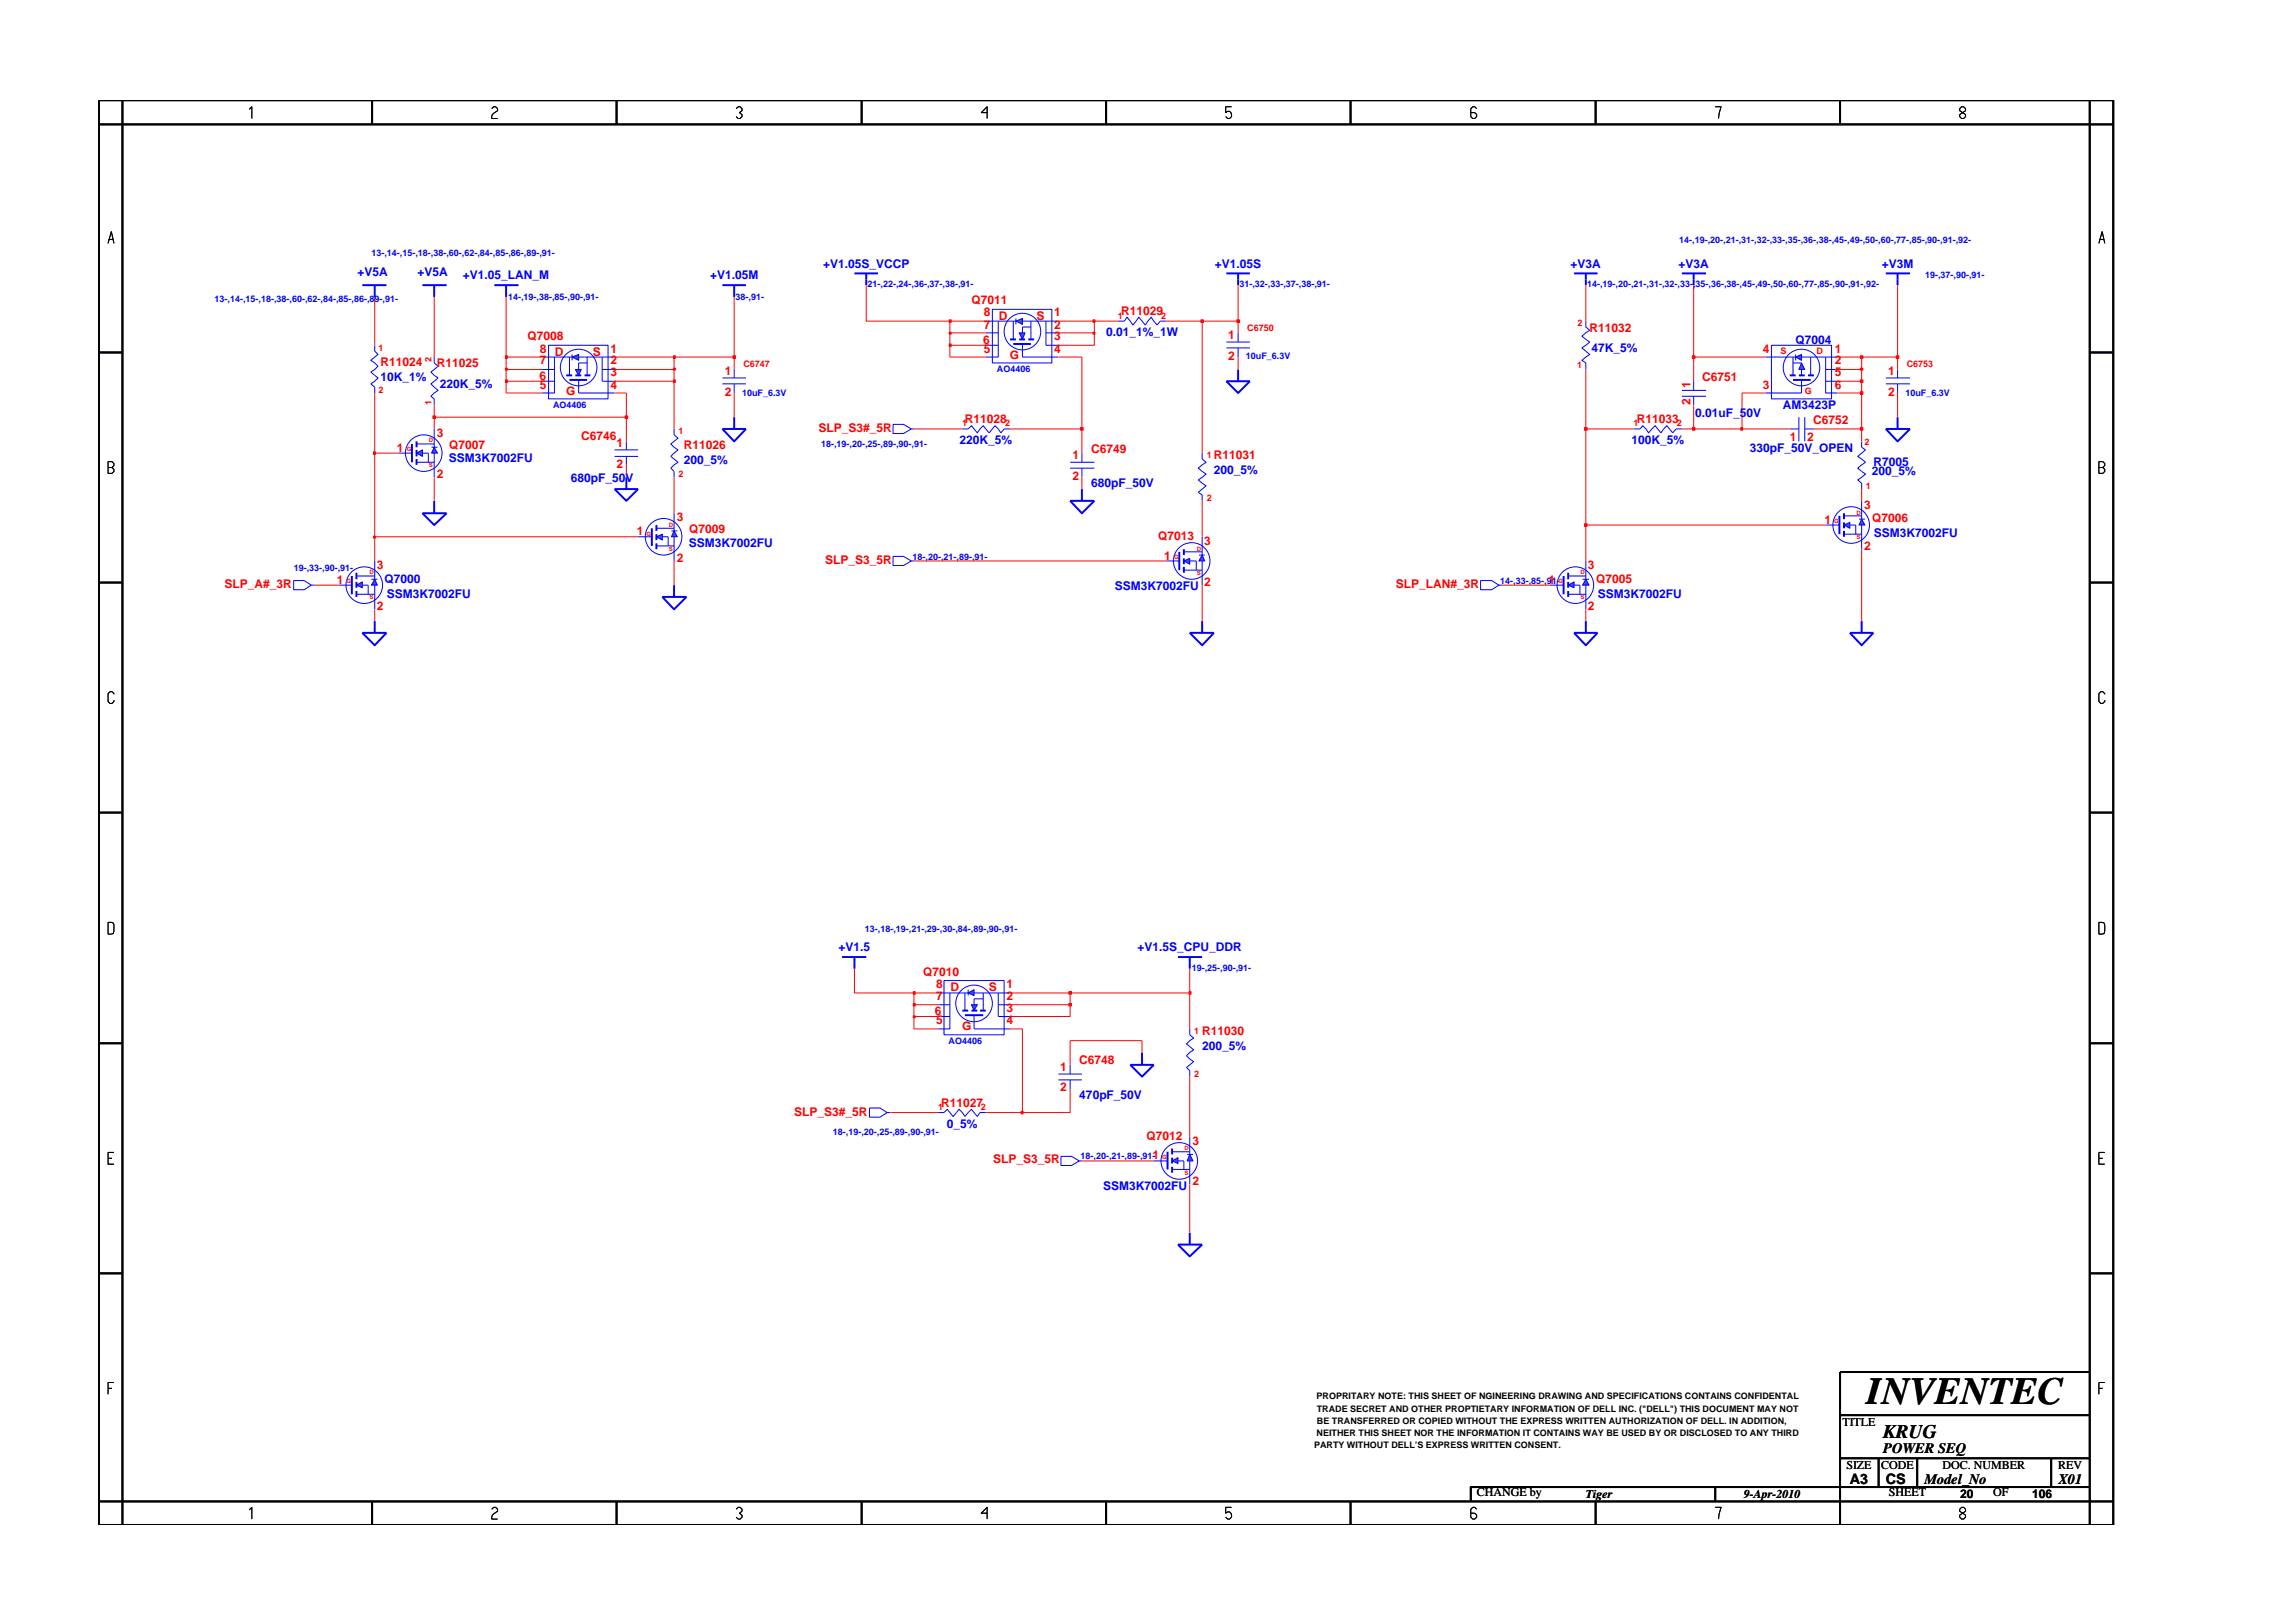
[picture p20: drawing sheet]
<svg xmlns="http://www.w3.org/2000/svg" width="297mm" height="210mm" viewBox="0 0 297 210" stroke-linecap="round" stroke-linejoin="round" font-family="sans-serif">
<defs><g id="words">
<text font-size="5" x="241.8" y="181.9">INVENTEC</text>
<text font-size="2.5" x="244" y="186.3">KRUG</text>
<g font-size="1.9">
<text x="244" y="188.2">POWER SEQ</text>
<text x="239.6" y="192.2">A3</text>
<text x="244.3" y="192.3">CS</text>
<text x="249.3" y="192.2">Model_No</text>
<text x="266.6" y="192.2">X01</text>
</g>
<g font-size="1.6" fill="#00f">
<text x="46.3" y="35.7">+V5A</text>
<text x="54.1" y="35.7">+V5A</text>
<text x="106.6" y="34.7">+V1.05S_VCCP</text>
<text x="157.4" y="34.7">+V1.05S</text>
<text x="203.5" y="34.7">+V3A</text>
<text x="217.4" y="34.7">+V3A</text>
<text x="243.8" y="34.7">+V3M</text>
<text x="60" y="36.2">+V1.05_LAN_M</text>
<text x="92" y="36.2">+V1.05M</text>
<text x="143.3" y="43.5">0.01_1%_1W</text>
<text x="206.2" y="45.6">47K_5%</text>
<text x="232.6" y="44.6">Q7004</text>
<text x="49.3" y="49.3">10K_1%</text>
<text x="57" y="50.2">220K_5%</text>
<text x="219.6" y="54">0.01uF_50V</text>
<text x="230.9" y="53">AM3423P</text>
<text x="58.2" y="59.9">SSM3K7002FU</text>
<text x="124.3" y="57.5">220K_5%</text>
<text x="211.3" y="57.5">100K_5%</text>
<text x="226.7" y="58.5">330pF_50V_OPEN</text>
<text x="73.9" y="62.5">680pF_50V</text>
<text x="88.6" y="60.1">200_5%</text>
<text x="141.3" y="63.1">680pF_50V</text>
<text x="157.3" y="61.4">200_5%</text>
<text x="242.5" y="61.5">200_5%</text>
<text x="242.7" y="60.3">R7005</text>
<text x="89.2" y="70.8">SSM3K7002FU</text>
<text x="242.7" y="69.6">SSM3K7002FU</text>
<text x="49.8" y="75.5">Q7000</text>
<text x="50.1" y="77.4">SSM3K7002FU</text>
<text x="144.4" y="76.5">SSM3K7002FU</text>
<text x="207" y="77.4">SSM3K7002FU</text>
<text x="108.6" y="123.2">+V1.5</text>
<text x="147.4" y="123.2">+V1.5S_CPU_DDR</text>
<text x="155.7" y="136">200_5%</text>
<text x="139.8" y="142.4">470pF_50V</text>
<text x="122.7" y="146.1">0_5%</text>
<text x="142.9" y="154.1">SSM3K7002FU</text>
</g>
<g font-size="1.6" fill="#f00">
<text x="125.8" y="39.4">Q7011</text>
<text x="127.4" y="41">8</text>
<text x="129.4" y="41.4">D</text>
<text x="134.3" y="41.4">S</text>
<text x="136.6" y="41">1</text>
<text x="145.2" y="40.8">R11029</text>
<text x="49.3" y="47.4">R11024</text>
<text x="56.6" y="47.5">R11025</text>
<text x="68.3" y="44.1">Q7008</text>
<text x="69.9" y="45.7">8</text>
<text x="69.9" y="47.2">7</text>
<text x="71.9" y="46.1">D</text>
<text x="76.8" y="46.1">S</text>
<text x="79.1" y="47.2">2</text>
<text x="79.1" y="45.7">1</text>
<text x="127.4" y="44.6">6</text>
<text x="127.4" y="42.6">7</text>
<text x="127.4" y="45.7">5</text>
<text x="130.8" y="46.5">G</text>
<text x="136.6" y="45.7">4</text>
<text x="136.6" y="42.6">2</text>
<text x="136.6" y="44.1">3</text>
<text x="159.1" y="44">1</text>
<text x="159.1" y="46.6">2</text>
<text x="205.9" y="43">R11032</text>
<text x="228.4" y="45.7">4</text>
<text x="237.7" y="45.7">1</text>
<text x="237.7" y="47.2">2</text>
<text x="69.9" y="49.2">6</text>
<text x="69.9" y="50.3">5</text>
<text x="73.3" y="51.1">G</text>
<text x="79.1" y="48.7">3</text>
<text x="79.1" y="50.3">4</text>
<text x="93.9" y="48.6">1</text>
<text x="93.9" y="51.3">2</text>
<text x="219" y="52.5" transform="rotate(-90 219 52.5)">2</text>
<text x="219" y="50.3" transform="rotate(-90 219 50.3)">1</text>
<text x="220.5" y="49.4">C6751</text>
<text x="228.4" y="50.3">3</text>
<text x="237.7" y="48.7">5</text>
<text x="237.7" y="50.3">6</text>
<text x="244.6" y="48.6">1</text>
<text x="244.6" y="51.3">2</text>
<text x="51.4" y="58.5">1</text>
<text x="56.6" y="56.7">3</text>
<text x="58.2" y="58.2">Q7007</text>
<text x="75.3" y="57">C6746</text>
<text x="79.9" y="57.9">1</text>
<text x="88.6" y="58.2">R11026</text>
<text x="106" y="56">SLP_S3#_5R</text>
<text x="125" y="54.8">R11028</text>
<text x="138.9" y="59.5">1</text>
<text x="141.3" y="58.6">C6749</text>
<text x="157.3" y="59.5">R11031</text>
<text x="212" y="54.8">R11033</text>
<text x="231.8" y="57.2">1</text>
<text x="234.1" y="57.2">2</text>
<text x="234.9" y="54.9">C6752</text>
<text x="56.6" y="61.9">2</text>
<text x="79.9" y="60.6">2</text>
<text x="138.9" y="62.2">2</text>
<text x="241.5" y="66">3</text>
<text x="82.5" y="69.4">1</text>
<text x="87.7" y="67.5">3</text>
<text x="89.3" y="69">Q7009</text>
<text x="150.1" y="70">Q7013</text>
<text x="156" y="70.6">3</text>
<text x="236.3" y="67.8">1</text>
<text x="241.5" y="71.2">2</text>
<text x="242.5" y="67.7">Q7006</text>
<text x="29.1" y="76.2">SLP_A#_3R</text>
<text x="43.6" y="75.6">1</text>
<text x="48.8" y="73.8">3</text>
<text x="87.7" y="72.8">2</text>
<text x="106.9" y="73.1">SLP_S3_5R</text>
<text x="150.8" y="72.5">1</text>
<text x="156" y="75.9">2</text>
<text x="180.8" y="76.2">SLP_LAN#_3R</text>
<text x="200.6" y="75.6">1</text>
<text x="205.7" y="73.8">3</text>
<text x="206.8" y="75.5">Q7005</text>
<text x="48.8" y="79">2</text>
<text x="205.7" y="79">2</text>
<text x="119.6" y="126.5">Q7010</text>
<text x="121.1" y="131.5">6</text>
<text x="121.3" y="128">8</text>
<text x="121.3" y="129.5">7</text>
<text x="123.1" y="128.4">D</text>
<text x="128.1" y="128.4">S</text>
<text x="130.4" y="128">1</text>
<text x="130.4" y="129.5">2</text>
<text x="130.4" y="131.1">3</text>
<text x="121.3" y="132.6">5</text>
<text x="124.6" y="133.4">G</text>
<text x="130.4" y="132.6">4</text>
<text x="139.8" y="137.9">C6748</text>
<text x="155.7" y="134.1">R11030</text>
<text x="121.9" y="143.4">R11027</text>
<text x="137.3" y="138.7">1</text>
<text x="137.3" y="141.4">2</text>
<text x="102.9" y="144.5">SLP_S3#_5R</text>
<text x="148.5" y="147.7">Q7012</text>
<text x="154.5" y="148.4">3</text>
<text x="128.6" y="150.7">SLP_S3_5R</text>
<text x="149.3" y="150.1">1</text>
<text x="154.5" y="153.5">2</text>
</g>
<g font-size="1.6">
<text x="238.7" y="184.8">TITLE</text>
<text x="239.2" y="190.4">SIZE</text>
<text x="243.7" y="190.4">CODE</text>
<text x="251.7" y="190.4">DOC. NUMBER</text>
<text x="266.6" y="190.4">REV</text>
<text x="191.3" y="193.8">CHANGE by</text>
<text x="205.4" y="194.1">Tiger</text>
<text x="225.9" y="194.1">9-Apr-2010</text>
<text x="244.7" y="193.8">SHEET</text>
<text x="253.9" y="194.1">20</text>
<text x="258.2" y="193.8">OF</text>
<text x="263.3" y="194.1">106</text>
</g>
<g font-size="1.2" fill="#00f">
<text x="48.1" y="33.1">13-,14-,15-,18-,38-,60-,62-,84-,85-,86-,89-,91-</text>
<text x="217.5" y="31.5">14-,19-,20-,21-,31-,32-,33-,35-,36-,38-,45-,49-,50-,60-,77-,85-,90-,91-,92-</text>
<text x="27.8" y="39.1">13-,14-,15-,18-,38-,60-,62-,84-,85-,86-,89-,91-</text>
<text x="65.8" y="38.8">14-,19-,38-,85-,90-,91-</text>
<text x="95.3" y="38.8">38-,91-</text>
<text x="112.4" y="37.2">21-,22-,24-,36-,37-,38-,91-</text>
<text x="160.6" y="37.2">31-,32-,33-,37-,38-,91-</text>
<text x="205.6" y="37.2">14-,19-,20-,21-,31-,32-,33-,35-,36-,38-,45-,49-,50-,60-,77-,85-,90-,91-,92-</text>
<text x="249.4" y="36">19-,37-,90-,91-</text>
<text x="161.4" y="46.5">10uF_6.3V</text>
<text x="71.7" y="52.9">AO4406</text>
<text x="96.1" y="51.3">10uF_6.3V</text>
<text x="129.1" y="48.2">AO4406</text>
<text x="246.8" y="51.3">10uF_6.3V</text>
<text x="106.4" y="57.9">18-,19-,20-,25-,89-,90-,91-</text>
<text x="38" y="73.9">19-,33-,90-,91-</text>
<text x="118.2" y="72.5">18-,20-,21-,89-,91-</text>
<text x="194.3" y="75.6">14-,33-,85-,91-</text>
<text x="112" y="120.8">13-,18-,19-,21-,29-,30-,84-,89-,90-,91-</text>
<text x="154.4" y="125.8">19-,25-,90-,91-</text>
<text x="122.9" y="135.2">AO4406</text>
<text x="107.9" y="147.1">18-,19-,20-,25-,89-,90-,91-</text>
<text x="140" y="150.1">18-,20-,21-,89-,91-</text>
</g>
<g font-size="1.2" fill="#f00">
<text x="144.8" y="41.3">1</text>
<text x="150.4" y="41.3">2</text>
<text x="49.1" y="45.4">1</text>
<text x="55.9" y="46.9" transform="rotate(-90 55.9 46.9)">2</text>
<text x="96.3" y="47.5">C6747</text>
<text x="161.6" y="42.9">C6750</text>
<text x="204.3" y="47.7">1</text>
<text x="204.4" y="42.3">2</text>
<text x="230.7" y="45.9">S</text>
<text x="235.3" y="45.9">D</text>
<text x="247" y="47.5">C6753</text>
<text x="49.1" y="50.9">2</text>
<text x="55.9" y="52.5" transform="rotate(-90 55.9 52.5)">1</text>
<text x="233.8" y="51">G</text>
<text x="87.9" y="56.2">1</text>
<text x="124.7" y="55.2">1</text>
<text x="130.2" y="55.2">2</text>
<text x="156.3" y="59.4">1</text>
<text x="211.6" y="55.2">1</text>
<text x="217.2" y="55.2">2</text>
<text x="241.5" y="57.6">2</text>
<text x="87.9" y="61.8">2</text>
<text x="156.3" y="64.9">2</text>
<text x="241.7" y="63.4">1</text>
<text x="154.7" y="134">1</text>
<text x="121.5" y="143.8">1</text>
<text x="127.1" y="143.8">2</text>
<text x="154.7" y="139.5">2</text>
</g>
<g font-size="1.2">
<text x="170.6" y="181.3">PROPRITARY NOTE: THIS SHEET OF NGINEERING DRAWING AND SPECIFICATIONS CONTAINS CONFIDENTAL</text>
<text x="170.6" y="182.9">TRADE SECRET AND OTHER PROPTIETARY INFORMATION OF DELL INC. (&quot;DELL&quot;) THIS DOCUMENT MAY NOT</text>
<text x="170.6" y="184.4">BE TRANSFERRED OR COPIED WITHOUT THE EXPRESS WRITTEN AUTHORIZATION OF DELL. IN ADDITION,</text>
<text x="170.2" y="187.6">PARTY WITHOUT DELL’S EXPRESS WRITTEN CONSENT.</text>
<text x="170.6" y="186">NEITHER THIS SHEET NOR THE INFORMATION IT CONTAINS WAY BE USED BY OR DISCLOSED TO ANY THIRD</text>
</g>
<g font-size=".8" fill="#f00">
<text x="52.7" y="58.5">G</text>
<text x="55.6" y="57.3">D</text>
<text x="55.6" y="60.5">S</text>
<text x="83.8" y="69.4">G</text>
<text x="86.6" y="68.2">D</text>
<text x="86.6" y="71.4">S</text>
<text x="155.1" y="71.3">D</text>
<text x="237.6" y="67.8">G</text>
<text x="240.5" y="66.7">D</text>
<text x="240.5" y="69.8">S</text>
<text x="44.9" y="75.6">G</text>
<text x="47.9" y="74.4">D</text>
<text x="47.9" y="77.6">S</text>
<text x="152.1" y="72.4">G</text>
<text x="155.1" y="74.5">S</text>
<text x="201.9" y="75.6">G</text>
<text x="204.8" y="77.6">S</text>
<text x="204.8" y="74.4">D</text>
<text x="153.4" y="149">D</text>
<text x="150.6" y="150.2">G</text>
<text x="153.4" y="152.2">S</text>
</g>
</g></defs>
<path d="M144.8 41.6h.9l.3-.5 .8 1 .7-1 .9 1 .7-1 .8 1 .4-.5h.8M241.2 57.2v.7l.5 .4-1 .8 1 .8-1 .7 1 .8-1 .8 .5 .4v.8M236.5 68h1.8" fill="none" stroke="#00f" stroke-width=".13"/>
<path d="M238.3 66.8v2.4M239.6 82h3.1l-1.5 1.6zM241.2 80.5v1.5" fill="none" stroke="#00f" stroke-width=".25"/>
<path d="M241.2 67.3l.4 .7h-.8z" fill="#3c3cc8"/>
<path d="M240.8 67.3h.8M241.2 67.3l.4 .7h-.8z" fill="none" stroke="#00f" stroke-width=".13"/>
<path d="M238.9 68l.7-.3v.7z" fill="#3c3cc8"/>
<g fill="none" stroke="#00f" stroke-width=".13">
<path d="M233.4 49.2v1.7M238.9 68l.7-.3v.7zM238.9 69.2h2.3M238.9 66.8h2.3M239.6 68h.8v1.2M241.2 64.9v2.4M241.2 68v3.1"/>
<circle cx="239.8" cy="68" r="2.37"/>
</g>
<path d="M232.3 49.2h2.3M238.9 66.5v.8M238.9 67.7v.7M238.9 68.8v.7" fill="none" stroke="#00f" stroke-width=".25"/>
<path d="M232.6 46.3l.8-.4v.8z" fill="#3c3cc8"/>
<path d="M232.6 46.3l.8-.4v.8zM232.6 45.9v.8" fill="none" stroke="#00f" stroke-width=".13"/>
<path d="M233.4 47l.4 .9h-.8z" fill="#3c3cc8"/>
<g fill="none" stroke="#00f" stroke-width=".13">
<path d="M211.6 55.6h.9l.3-.5 .8 1 .8-1 .8 1 .7-1 .8 1 .4-.5h.8M228.7 46.3h3.9M228.7 50.9h4.7M229.5 44.7h7.8v7h-7.8zM232.3 46.3v2.3M232.3 47h1.1M233.4 47l.4 .9h-.8zM233.4 46.3h4.6M233.4 47.9v.7M234.6 46.3v2.3M236.5 46.3v4.6h1.5M236.5 49.4h1.5"/>
<path d="M236.5 47.9h1.5M200.8 75.8h1.8"/>
<circle cx="233.4" cy="47.6" r="2.37"/>
</g>
<path d="M244.3 35.4h3.1M245.8 35.4v1.5M231.8 48.6h.8M233 48.6h.8M234.2 48.6h.8M202.6 74.6v2.4" fill="none" stroke="#00f" stroke-width=".25"/>
<path d="M205.4 75l.5 .8h-.9z" fill="#3c3cc8"/>
<path d="M205 75h.9M205.4 75l.5 .8h-.9z" fill="none" stroke="#00f" stroke-width=".13"/>
<path d="M203.1 75.8l.8-.4v.7z" fill="#3c3cc8"/>
<g fill="none" stroke="#00f" stroke-width=".13">
<path d="M56.2 46.3v.7l.6 .4-1 .8 1 .8-1 .7 1 .9-1 .7 .4 .4v.8M79.6 58.3h3.1M79.6 59.1h3.1M81.1 57.2v1.1M81.1 59.1v1.1M87.3 55.6v.7l.5 .5-.9 .7 .9 .8-.9 .8 .9 .8-.9 .7 .4 .5v.7M205.4 41.6v.8l.5 .4-1 .7 1 .8-1 .8 1 .8-1 .8 .5 .3v.9M217.9 50.6h3.1M217.9 51.3h3.1M219.4 49.4v1.2M219.4 51.3v1.2M231.8 55.6h1.2"/>
<path d="M233 54v3.2M233.8 55.6h1.2M233.8 54v3.2M82.7 69.5h1.7M191.8 75.2h1.4l1 .6-1 .6h-1.4zM194.2 75.8h.4M203.1 75.8l.8-.4v.7zM203.1 77h2.3M203.1 74.6h2.3M203.9 75.8h.8v1.2M205.4 72.7v2.3M205.4 75.8v3.1"/>
<circle cx="204.1" cy="75.8" r="2.37"/>
</g>
<path d="M203.9 35.4h3.1M205.4 35.4v1.5M217.9 35.4h3.1M219.4 35.4v1.5M79.6 63.4h3.1l-1.6 1.5zM81.1 61.8v1.6M84.4 68.4v2.3M203.1 74.2v.8M203.1 75.4v.7M203.1 76.6v.7M203.9 82h3.1l-1.6 1.6zM205.4 80.5v1.5" fill="none" stroke="#00f" stroke-width=".25"/>
<path d="M87.3 68.8l.4 .7h-.7z" fill="#3c3cc8"/>
<path d="M87 68.8h.7M87.3 68.8l.4 .7h-.7z" fill="none" stroke="#00f" stroke-width=".13"/>
<path d="M85 69.5l.8-.3v.8z" fill="#3c3cc8"/>
<g fill="none" stroke="#00f" stroke-width=".13">
<path d="M51.6 58.7h1.8M85 69.5l.8-.3v.8zM85 70.7h2.3M85 68.4h2.3M85.8 69.5h.8v1.2M87.3 66.5v2.3M87.3 69.5v3.2"/>
<circle cx="86" cy="69.5" r="2.37"/>
</g>
<path d="M53.4 57.5v2.4M85 68v.8M85 69.2v.8M85 70.4v.7M85.8 77.3h3.1l-1.6 1.6zM87.3 75.8v1.5" fill="none" stroke="#00f" stroke-width=".25"/>
<path d="M56.2 57.9l.5 .8h-.8z" fill="#3c3cc8"/>
<path d="M55.9 57.9h.8M56.2 57.9l.5 .8h-.8z" fill="none" stroke="#00f" stroke-width=".13"/>
<path d="M54 58.7l.7-.4v.8z" fill="#3c3cc8"/>
<g fill="none" stroke="#00f" stroke-width=".13">
<path d="M54 58.7l.7-.4v.8zM54 59.9h2.2M54 57.5h2.2M54.7 58.7h.8v1.2M56.2 55.6v2.3M56.2 58.7v3.1M75 49.2v1.7"/>
<circle cx="54.9" cy="58.7" r="2.37"/>
</g>
<path d="M54.7 36.9h3.2M56.2 36.9v1.6M64 36.9h3.2M65.6 36.9v1.6M93.6 36.9h3M95.1 36.9v1.6M54 57.2v.7M54 58.3v.8M54 59.5v.7M73.8 49.2h2.3M54.7 66.5h3.2l-1.7 1.5zM56.2 64.9v1.6" fill="none" stroke="#00f" stroke-width=".25"/>
<path d="M74.1 46.3l.9-.4v.8z" fill="#3c3cc8"/>
<path d="M74.1 46.3l.9-.4v.8zM74.1 45.9v.8" fill="none" stroke="#00f" stroke-width=".13"/>
<path d="M74.5 47.9h.8l-.3 .7z" fill="#3c3cc8"/>
<g fill="none" stroke="#00f" stroke-width=".13">
<path d="M48.5 44.7v.8l.5 .4-1 .8 1 .7-1 .8 1 .8-1 .7 .5 .5v.7M70.2 46.3h3.9M70.2 49.4h1.6M70.2 47.9h1.6M71.1 44.7h7.7v7h-7.7zM71.8 46.3v4.6h-1.6M73.8 46.3v2.3M74.5 47.9h.8l-.3 .7zM75 46.3h4.6M75 50.9h4.6M76.1 46.3v2.3M76.1 47h-1.1v.9"/>
<path d="M78 46.3v3.1h1.6M78 47.9h1.6M43.9 75.8h1.7"/>
<circle cx="75" cy="47.6" r="2.37"/>
</g>
<path d="M73.3 48.6h.8M74.5 48.6h.8M75.7 48.6h.8M45.6 74.6v2.4" fill="none" stroke="#00f" stroke-width=".25"/>
<path d="M48.5 75l.4 .8h-.8z" fill="#3c3cc8"/>
<path d="M48.1 75h.8M48.5 75l.4 .8h-.8z" fill="none" stroke="#00f" stroke-width=".13"/>
<path d="M46.2 75.8l.7-.4v.7z" fill="#3c3cc8"/>
<g fill="none" stroke="#00f" stroke-width=".13">
<path d="M93.6 49h3M93.6 49.7h3M95.1 47.9v1.1M95.1 49.7v1.2M158.9 44.3h3M158.9 45.1h3M160.4 43.1v1.2M160.4 45.1v1.2M244.3 49h3.1M244.3 49.7h3.1M245.8 47.9v1.1M245.8 49.7v1.2"/>
<path d="M38 75.2h1.4l.9 .6-.9 .6h-1.4zM40.3 75.8h.5M46.2 75.8l.7-.4v.7zM46.2 77h2.3M46.2 74.6h2.3M46.9 75.8h.8v1.2M48.5 72.7v2.3M48.5 75.8v3.1M137.1 139.1h3.1M137.1 139.9h3.1M138.6 138v1.1M138.6 139.9v1.2"/>
<path d="M154.1 133.3v.8l.5 .4-.9 .7 .9 .8-.9 .8 .9 .7-.9 .8 .4 .4v.8M112.6 143.5h1.4l.9 .6-.9 .6h-1.4zM114.9 144.1h.4M121.5 144.1h.8l.4-.4 .8 .9 .7-.9 .8 .9 .8-.9 .8 .9 .3-.5h.8M149.5 150.4h1.7"/>
<circle cx="47.2" cy="75.8" r="2.37"/>
</g>
<g fill="none" stroke="#00f" stroke-width=".25">
<path d="M46.9 36.9h3.2M48.5 36.9v1.6M93.6 55.6h3l-1.5 1.6zM95.1 54v1.6M244.3 55.6h3.1l-1.6 1.6zM245.8 54v1.6M46.2 74.2v.8M46.2 75.4v.7M46.2 76.6v.7M46.9 82h3.2l-1.6 1.6zM48.5 80.5v1.5M109.1 124h3.1"/>
<path d="M110.7 124v1.5M151.2 149.2v2.3"/>
</g>
<path d="M154.1 149.5l.4 .9h-.7z" fill="#3c3cc8"/>
<path d="M153.8 149.5h.7M154.1 149.5l.4 .9h-.7z" fill="none" stroke="#00f" stroke-width=".13"/>
<path d="M151.8 150.4l.8-.4v.7z" fill="#3c3cc8"/>
<g fill="none" stroke="#00f" stroke-width=".13">
<path d="M126.2 131.5v1.8M151.8 150.4l.8-.4v.7zM151.8 151.5h2.3M151.8 149.2h2.3M152.6 150.4h.8v1.1M154.1 147.3v2.2M154.1 150.4v3"/>
<circle cx="152.8" cy="150.4" r="2.37"/>
</g>
<path d="M125 131.5h2.4M152.6 124h3.1M154.1 124v1.5M151.8 148.8v.7M151.8 150v.7M151.8 151.2v.7M154.1 159.7v1.5M152.6 161.2h3.1l-1.6 1.6z" fill="none" stroke="#00f" stroke-width=".25"/>
<path d="M125.4 128.6l.8-.4v.8z" fill="#3c3cc8"/>
<path d="M125.4 128.6l.8-.4v.8zM125.4 128.2v.8" fill="none" stroke="#00f" stroke-width=".13"/>
<path d="M125.8 130.2h.8l-.4 .7z" fill="#3c3cc8"/>
<g fill="none" stroke="#00f" stroke-width=".13">
<path d="M132.4 44.6v1.7M121.5 128.6h3.9M121.5 131.7h1.5M121.5 130.2h1.5M122.3 127h7.8v7.1h-7.8zM123 128.6v4.7h-1.5M125 128.6v2.3M125.8 130.2h.8l-.4 .7zM126.2 128.6h4.6M126.2 133.3h4.6M127.4 128.6v2.3M127.4 129.4h-1.2v.8"/>
<path d="M129.3 128.6v3.1h1.5M129.3 130.2h1.5M137.4 149.8h1.4l1 .6-1 .6h-1.4zM139.8 150.4h.4"/>
<circle cx="126.2" cy="130" r="2.37"/>
</g>
<path d="M131.3 44.6h2.2M124.7 130.9h.7M125.8 130.9h.8M126.9 130.9h.8M146.4 138h3.1l-1.6 1.5zM147.9 136.3v1.7" fill="none" stroke="#00f" stroke-width=".25"/>
<path d="M131.6 41.6l.8-.3v.7z" fill="#3c3cc8"/>
<path d="M131.6 41.6l.8-.3v.7zM131.6 41.3v.7" fill="none" stroke="#00f" stroke-width=".13"/>
<path d="M132 43.1h.8l-.4 .9z" fill="#3c3cc8"/>
<g fill="none" stroke="#00f" stroke-width=".13">
<path d="M127.7 41.6h3.9M127.7 44.7h1.6M127.7 43.1h1.6M128.6 40.1h7.7v6.9h-7.7zM129.3 41.6v4.7h-1.6M131.3 41.6v2.4M132 43.1h.8l-.4 .9zM132.4 41.6h4.7M132.4 46.3h4.7M133.5 41.6v2.4M133.5 42.4h-1.1v.7M135.5 41.6v3.1h1.6"/>
<path d="M135.5 43.1h1.6M151.1 72.7h1.7"/>
<circle cx="132.4" cy="43" r="2.37"/>
</g>
<path d="M110.7 35.4h3M112.2 35.4v1.5M158.9 35.4h3M160.4 35.4v1.5M130.8 44h.8M132 44h.8M133.2 44h.8M152.8 71.5v2.4" fill="none" stroke="#00f" stroke-width=".25"/>
<path d="M155.7 71.9l.4 .8h-.8z" fill="#3c3cc8"/>
<path d="M155.3 71.9h.8M155.7 71.9l.4 .8h-.8z" fill="none" stroke="#00f" stroke-width=".13"/>
<path d="M153.4 72.7l.7-.4v.8z" fill="#3c3cc8"/>
<g fill="none" stroke="#00f" stroke-width=".13">
<path d="M115.7 55h1.3l1.1 .6-1.1 .6h-1.3zM118.1 55.6h.3M124.7 55.6h.7l.4-.5 .8 1 .8-1 .7 1 .8-1 .8 1 .4-.5h.7M138.6 59.9h3.2M140.2 58.7v1.2M155.7 58.7v.8l.5 .4-1 .7 1 .8-1 .8 1 .7-1 .9 .5 .3v.8M115.7 72.1h1.3l1.1 .6-1.1 .6h-1.3zM118.1 72.7h.3M138.6 60.6h3.2M140.2 60.6v1.2M153.4 72.7l.7-.4v.8zM153.4 73.9h2.3"/>
<path d="M153.4 71.5h2.3M154.1 72.7h.9v1.2M155.7 69.5v2.4M155.7 72.7v3.1"/>
<circle cx="154.4" cy="72.7" r="2.37"/>
</g>
<path d="M158.9 49.4h3l-1.5 1.5zM160.4 47.9v1.5M138.6 64.9h3.2l-1.6 1.6zM140.2 63.4v1.5M153.4 71.1v.8M153.4 72.3v.8M153.4 73.4v.8M154.1 82h3.2l-1.6 1.6zM155.7 80.5v1.5" fill="none" stroke="#00f" stroke-width=".25"/>
<path d="M154.1 139.5v7.8M115.3 144.1h6.2M127.7 144.1h4.7M140.2 150.4h9.3M154.1 153.4v6.3" fill="none" stroke="#f00" stroke-width=".13"/>
<path d="M132.3 144h.2v.3h-.2z" fill-rule="evenodd" fill="#8e2323"/>
<path d="M118.4 131.7v1.6h3.1M130.8 133.3h1.6v10.8h6.2v-3M147.9 136.3v-1.5h-9.3v3.2M154.1 128.6v4.7M132.3 144h.2v.3h-.2z" fill="none" stroke="#f00" stroke-width=".13"/>
<path d="M118.3 131.6h.3v.3h-.3z" fill="#8e2323"/>
<path d="M118.3 131.6h.3v.3h-.3zM118.4 130.2v1.5h3.1M138.6 130.2v1.5h-7.8" fill="none" stroke="#f00" stroke-width=".13"/>
<path d="M118.3 130h.3v.3h-.3z" fill-rule="evenodd" fill="#8e2323"/>
<path d="M118.3 130h.3v.3h-.3zM118.4 128.6v1.6h3.1M130.8 130.2h7.8" fill="none" stroke="#f00" stroke-width=".13"/>
<path d="M138.5 130h.3v.3h-.3z" fill-rule="evenodd" fill="#8e2323"/>
<path d="M110.7 125.5v3.1h7.7M138.5 130h.3v.3h-.3zM138.6 128.6v1.6" fill="none" stroke="#f00" stroke-width=".13"/>
<path d="M118.3 128.5h.3v.3h-.3z" fill="#8e2323"/>
<path d="M118.3 128.5h.3v.3h-.3zM118.4 128.6h3.1M130.8 128.6h7.8" fill="none" stroke="#f00" stroke-width=".13"/>
<path d="M138.5 128.5h.3v.3h-.3z" fill="#8e2323"/>
<path d="M138.5 128.5h.3v.3h-.3zM138.6 128.6h15.5" fill="none" stroke="#f00" stroke-width=".13"/>
<path d="M154 128.5h.3v.3h-.3z" fill="#8e2323"/>
<path d="M40.8 75.8h3.1M48.5 69.5v3.2M48.5 78.9v1.6M87.3 72.7v3.1M118.4 72.7h32.7M155.7 75.8v4.7M194.6 75.8h6.2M205.4 68v4.7M205.4 78.9v1.6M241.2 71.1v9.4M154 128.5h.3v.3h-.3zM154.1 125.5v3.1" fill="none" stroke="#f00" stroke-width=".13"/>
<path d="M48.4 69.5h.2v.2h-.2z" fill-rule="evenodd" fill="#8e2323"/>
<path d="M48.5 58.7v10.8h34.2M48.4 69.5h.2v.2h-.2zM155.7 64.9v4.6" fill="none" stroke="#f00" stroke-width=".13"/>
<path d="M205.3 67.8h.3v.4h-.3z" fill-rule="evenodd" fill="#8e2323"/>
<path d="M205.4 55.6v12.4h31.1M56.2 61.8v3.1M81.1 60.2v1.6M87.3 61.8v4.7M140.2 61.8v1.6M205.3 67.8h.3v.4h-.3zM241.2 63.4v1.5" fill="none" stroke="#f00" stroke-width=".13"/>
<path d="M48.4 58.5h.2v.4h-.2z" fill-rule="evenodd" fill="#8e2323"/>
<path d="M48.4 58.5h.2v.4h-.2zM48.5 50.9v7.8h3.1M56.2 54v1.6M81.1 54v3.2M87.3 49.4v6.2M118.4 55.6h6.3M130.8 55.6h9.4v3.1M155.7 41.6v17.1M241.2 55.6v1.6" fill="none" stroke="#f00" stroke-width=".13"/>
<path d="M140 55.4h.3v.3h-.3z" fill-rule="evenodd" fill="#8e2323"/>
<path d="M140 55.4h.3v.3h-.3zM140.2 46.3v9.3" fill="none" stroke="#f00" stroke-width=".13"/>
<path d="M205.3 55.4h.3v.3h-.3z" fill-rule="evenodd" fill="#8e2323"/>
<path d="M205.3 55.4h.3v.3h-.3zM205.4 47.9v7.7h6.2M217.9 55.6h1.5" fill="none" stroke="#f00" stroke-width=".13"/>
<path d="M219.2 55.4h.4v.3h-.4z" fill-rule="evenodd" fill="#8e2323"/>
<path d="M219.2 55.4h.4v.3h-.4zM219.4 52.5v3.1h6.3" fill="none" stroke="#f00" stroke-width=".13"/>
<path d="M225.5 55.4h.2v.3h-.2z" fill="#8e2323"/>
<path d="M225.5 55.4h.2v.3h-.2zM225.7 50.9v4.7h6.1M235 55.6h6.2" fill="none" stroke="#f00" stroke-width=".13"/>
<path d="M241 55.4h.3v.3h-.3z" fill="#8e2323"/>
<path d="M241 55.4h.3v.3h-.3zM241.2 50.9v4.7" fill="none" stroke="#f00" stroke-width=".13"/>
<path d="M56.1 53.9h.3v.3h-.3z" fill-rule="evenodd" fill="#8e2323"/>
<path d="M56.1 53.9h.3v.3h-.3zM56.2 52.5v1.5h24.9" fill="none" stroke="#f00" stroke-width=".13"/>
<path d="M81 53.9h.3v.3h-.3z" fill-rule="evenodd" fill="#8e2323"/>
<path d="M65.6 49.4v1.5h4.6M79.6 50.9h1.5v3.1M81 53.9h.3v.3h-.3zM95.1 50.9v3.1M225.7 50.9h3M238 50.9h3.2M245.8 50.9v3.1" fill="none" stroke="#f00" stroke-width=".13"/>
<path d="M241 50.7h.3v.4h-.3z" fill="#8e2323"/>
<path d="M241 50.7h.3v.4h-.3zM241.2 49.4v1.5" fill="none" stroke="#f00" stroke-width=".13"/>
<path d="M65.5 49.2h.2v.4h-.2z" fill-rule="evenodd" fill="#8e2323"/>
<path d="M65.5 49.2h.2v.4h-.2zM65.6 47.9v1.5h4.6M79.6 49.4h7.7" fill="none" stroke="#f00" stroke-width=".13"/>
<path d="M87.2 49.2h.3v.4h-.3z" fill-rule="evenodd" fill="#8e2323"/>
<path d="M87.2 49.2h.3v.4h-.3zM87.3 47.9v1.5M219.4 46.3v3.1M238 49.4h3.2" fill="none" stroke="#f00" stroke-width=".13"/>
<path d="M241 49.2h.3v.4h-.3z" fill="#8e2323"/>
<path d="M241 49.2h.3v.4h-.3zM241.2 47.9v1.5" fill="none" stroke="#f00" stroke-width=".13"/>
<path d="M65.5 47.7h.2v.2h-.2z" fill="#8e2323"/>
<path d="M65.5 47.7h.2v.2h-.2zM65.6 46.3v1.6h4.6M79.6 47.9h7.7" fill="none" stroke="#f00" stroke-width=".13"/>
<path d="M87.2 47.7h.3v.2h-.3z" fill="#8e2323"/>
<path d="M87.2 47.7h.3v.2h-.3zM87.3 46.3v1.6M95.1 46.3v1.6M160.4 46.3v1.6M238 47.9h3.2" fill="none" stroke="#f00" stroke-width=".13"/>
<path d="M241 47.7h.3v.2h-.3z" fill="#8e2323"/>
<path d="M56.2 38.5v7.8M241 47.7h.3v.2h-.3zM241.2 46.3v1.6M245.8 46.3v1.6" fill="none" stroke="#f00" stroke-width=".13"/>
<path d="M65.5 46.1h.2v.3h-.2z" fill="#8e2323"/>
<path d="M65.6 38.5v7.8h4.6M65.5 46.1h.2v.3h-.2zM79.6 46.3h7.7" fill="none" stroke="#f00" stroke-width=".13"/>
<path d="M87.2 46.1h.3v.3h-.3z" fill="#8e2323"/>
<path d="M87.2 46.1h.3v.3h-.3zM87.3 46.3h7.8" fill="none" stroke="#f00" stroke-width=".13"/>
<path d="M94.9 46.1h.4v.3h-.4z" fill="#8e2323"/>
<path d="M95.1 38.5v7.8M94.9 46.1h.4v.3h-.4zM123 44.7v1.6h4.7M137.1 46.3h3.1" fill="none" stroke="#f00" stroke-width=".13"/>
<path d="M219.2 46.1h.4v.3h-.4z" fill="#8e2323"/>
<path d="M219.4 36.9v9.4h9.3M219.2 46.1h.4v.3h-.4zM238 46.3h3.2" fill="none" stroke="#f00" stroke-width=".13"/>
<path d="M241 46.1h.3v.3h-.3z" fill="#8e2323"/>
<path d="M241 46.1h.3v.3h-.3zM241.2 46.3h4.6" fill="none" stroke="#f00" stroke-width=".13"/>
<path d="M245.6 46.1h.4v.3h-.4z" fill="#8e2323"/>
<path d="M48.5 38.5v6.2M245.8 36.9v9.4M245.6 46.1h.4v.3h-.4z" fill="none" stroke="#f00" stroke-width=".13"/>
<path d="M123 44.6h.2v.3h-.2z" fill-rule="evenodd" fill="#8e2323"/>
<path d="M123 44.6h.2v.3h-.2zM123 43.1v1.6h4.7M141.8 43.1v1.6h-4.7" fill="none" stroke="#f00" stroke-width=".13"/>
<path d="M123 43h.2v.3h-.2z" fill="#8e2323"/>
<path d="M123 43h.2v.3h-.2zM123 41.6v1.5h4.7M137.1 43.1h4.7" fill="none" stroke="#f00" stroke-width=".13"/>
<path d="M141.6 43h.2v.3h-.2z" fill="#8e2323"/>
<path d="M112.2 36.9v4.7h10.8M141.6 43h.2v.3h-.2zM141.8 41.6v1.5M160.4 41.6v1.5" fill="none" stroke="#f00" stroke-width=".13"/>
<path d="M123 41.4h.2v.4h-.2z" fill="#8e2323"/>
<path d="M123 41.4h.2v.4h-.2zM123 41.6h4.7M137.1 41.6h4.7" fill="none" stroke="#f00" stroke-width=".13"/>
<path d="M141.6 41.4h.2v.4h-.2z" fill="#8e2323"/>
<path d="M141.6 41.4h.2v.4h-.2zM141.8 41.6h3M151.1 41.6h4.6" fill="none" stroke="#f00" stroke-width=".13"/>
<path d="M155.6 41.4h.3v.4h-.3z" fill="#8e2323"/>
<path d="M155.6 41.4h.3v.4h-.3zM155.7 41.6h4.7" fill="none" stroke="#f00" stroke-width=".13"/>
<path d="M160.2 41.4h.4v.4h-.4z" fill="#8e2323"/>
<path d="M160.4 36.9v4.7M205.4 36.9v4.7M160.2 41.4h.4v.4h-.4z" fill="none" stroke="#f00" stroke-width=".13"/>
<g fill="none" stroke="#000" stroke-width=".25">
<path d="M12.8 13h261v184.6h-261zM12.8 16.1h261M15.9 13v184.6M48.2 13v3.1M79.9 13v3.1M111.6 13v3.1M143.3 13v3.1M174.9 13v3.1M206.7 13v3.1M238.4 13v3.1M270.7 13v184.6M12.8 45.7h3.1"/>
<path d="M270.7 45.7h3.1M12.8 75.5h3.1M270.7 75.5h3.1M12.8 105.3h3.1M270.7 105.3h3.1M12.8 135.2h3.1M270.7 135.2h3.1M12.8 165h3.1M270.7 165h3.1M270.7 177.7h-32.3v19.9M12.8 194.5h261M48.2 194.5v3.1"/>
<path d="M79.9 194.5v3.1M111.6 194.5v3.1M143.3 194.5v3.1M174.9 194.5v3.1M206.7 194.5v3.1M222.2 192.6v1.9M238.4 183.3h32.3M238.4 188.9h32.3M243.4 188.9v3.7M248.4 188.9v3.7M265.7 188.9v3.7M270.7 192.6h-80.2v1.9"/>
</g>
<g fill="none" stroke="#000" stroke-width=".13">
<path d="M32.6 13.8v1.6v-1.6l-.3 .4zM64 13.8l-.3 .3 .3-.3h.2l.3 .3v.2l-.7 .5-.1 .6h.8h-.8l.1-.6 .7-.5v-.2l-.3-.3zM95.6 13.8l-.2 .3 .2-.3h.3l.2 .3v.2l-.3 .3 .3 .2v.3l-.2 .3h-.3l-.2-.3 .2 .3h.3l.2-.3v-.3l-.3-.2 .3-.3v-.2l-.2-.3zM127.9 13.8v1.6v-1.6l-.8 .8h.8h-.8zM158.8 13.8h.7h-.7v.8l.2-.2a.5 .5 0 0 1 .5 .7l-.2 .3h-.3l-.2-.3 .2 .3h.3l.2-.3a.5 .5 0 0 0-.5-.7l-.2 .2zM190.8 13.8h.2l.3 .3-.3-.3h-.2l-.3 .3v1l.3 .3h.2l.3-.3v-.3l-.3-.2h-.5h.5l.3 .2v.3l-.3 .3h-.2l-.3-.3v-1zM222.2 13.8h.8l-.4 1.6 .4-1.6zM254.1 13.8l-.2 .3v.2l.7 .5v.3l-.2 .3h-.3l-.2-.3v-.3l.7-.5v-.2l-.2-.3zM14 31.5l.4-1.5 .4 1.5M14.1 31h.6M271.9 31.5l.4-1.5 .4 1.5M272 31h.6"/>
<path d="M14 59.8h.5l.3 .3v.2l-.3 .3 .3 .2v.3l-.3 .2h-.5zM14 59.8h.5l.3 .3v.2l-.3 .3h-.5h.5l.3 .2v.3l-.3 .2h-.5zM271.9 60.6h.5l.3-.3v-.2l-.3-.3h-.5v1.5h.5l.3-.2v-.3l-.3-.2M14.8 89.9l-.3-.3h-.2l-.3 .3v1l.3 .2h.2l.3-.2v-.2M272.7 89.9l-.3-.3h-.3l-.2 .3v1l.2 .2h.3l.3-.2v-.2M14 119.5l.7 .1 .1 .2-.1 1.1-.7 .1zM271.9 119.5l.7 .1 .1 .2-.1 1.1-.7 .1zM14 150.1h.5M14.8 149.3h-.8v1.5h.8M271.9 150.1h.5M272.7 149.3h-.8v1.5h.8M14 179.9h.5"/>
<path d="M14.8 179.1h-.8v1.5M271.9 179.9h.5M272.7 179.1h-.8v1.5M32.3 195.6l.3-.3v1.5M63.7 195.5l.3-.2h.2l.3 .2v.3l-.5 .3-.3 .4v.3h.8M95.4 195.5l.2-.2h.3l.2 .2v.3l-.3 .2 .3 .3v.2l-.2 .3h-.3l-.2-.3M127.9 196h-.8l.8-.7v1.5M159.5 195.3h-.7v.7l.2-.1a.5 .5 0 0 1 .5 .6l-.2 .3h-.3l-.2-.3M191.3 195.5l-.3-.2h-.2l-.3 .2v1l.3 .3h.2l.3-.3v-.2l-.3-.3h-.5M222.2 195.3h.8l-.4 1.5M254.1 195.3l-.2 .2v.3l.7 .5v.2l-.2 .3h-.3l-.2-.3v-.2l.7-.5v-.3l-.2-.2z"/>
</g>
<use href="#words"/>
</svg>
